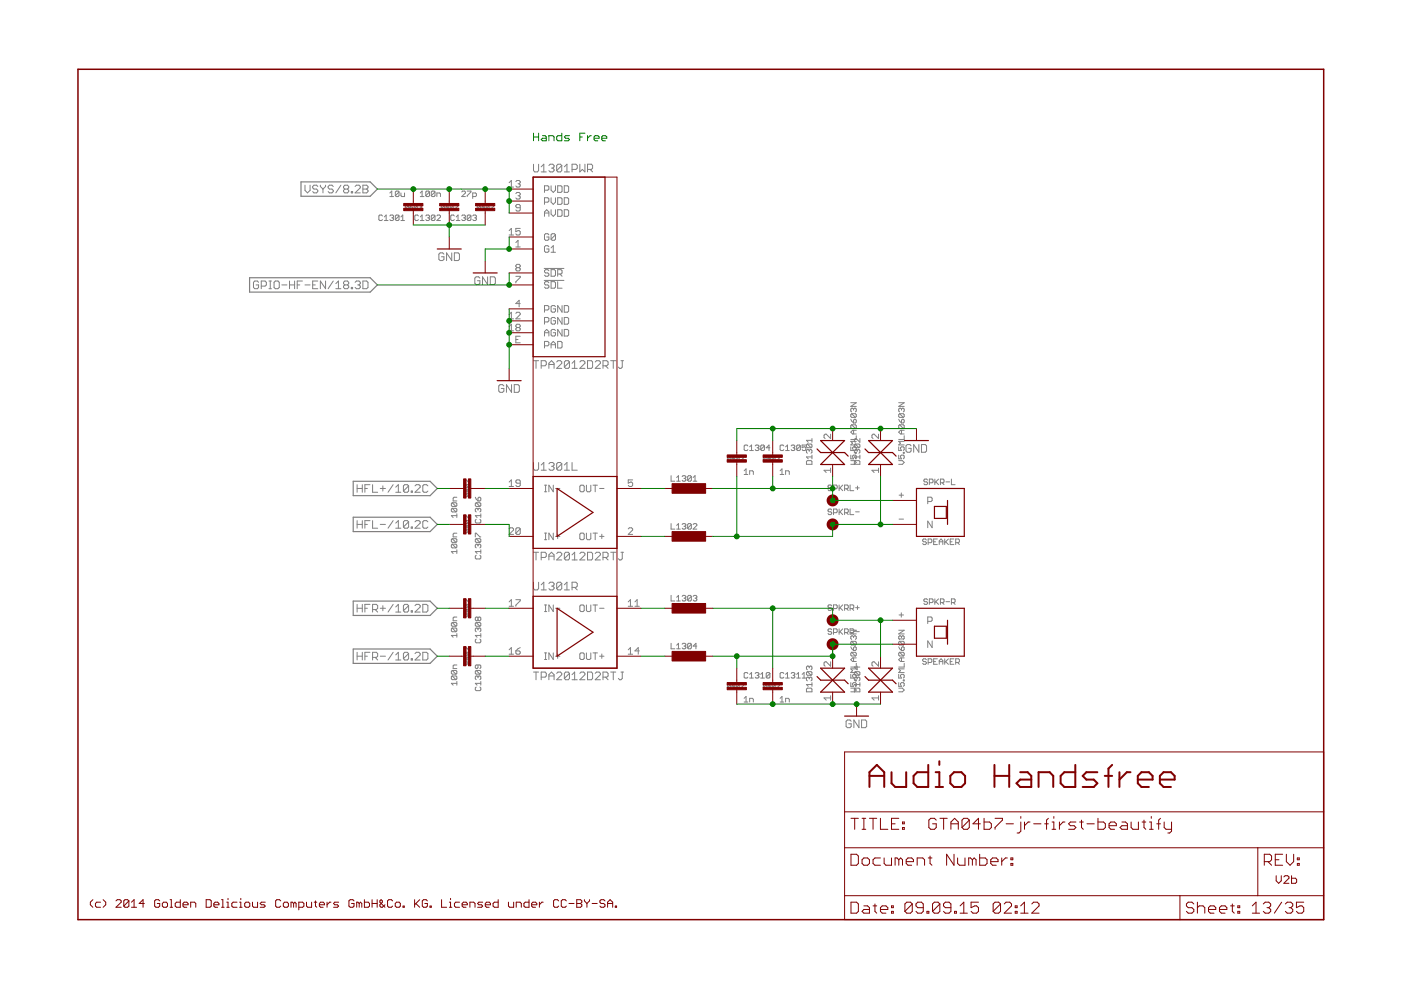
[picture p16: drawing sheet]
<svg xmlns="http://www.w3.org/2000/svg" width="297mm" height="210mm" viewBox="0 0 297 210" stroke-linecap="round" stroke-linejoin="round" font-family="sans-serif">
<g fill="none" stroke="#808080" stroke-width=".21">
<path d="M64.7 39.3v1.1l.5 .5 .5-.5v-1.1M67.4 39.5l-.3-.2h-.5l-.3 .2v.3l.3 .3h.5l.3 .3v.2l-.3 .3h-.5l-.3-.3M67.9 39.3v.2l.6 .6M69 39.3v.2l-.5 .6M70.7 39.5l-.3-.2h-.6l-.2 .2v.3l.2 .3h.6l.3 .3v.2l-.3 .3h-.6l-.2-.3M72.3 39.3l-1.1 1.6M75.3 39.5l.3-.2h.5l.3 .2v.3l-1.1 1.1h1.1M76.9 39.3h.8l.3 .2v.3l-.3 .3 .3 .3v.2l-.3 .3h-.8zM107.9 38.7l.5-.4v1.4M107.9 39.7h1M109.4 38.5l.2-.2h.5l.2 .2-.2 .5M109.8 39h.3"/>
<path d="M110.1 39l.2 .2-.2 .5h-.5l-.2-.3M113.1 34.8v1.4l.3 .2h.5l.3-.2v-1.4M114.7 35.4l.6-.6v1.6M114.7 36.4h1.1M116.4 35.1l.2-.3h.6l.3 .3v.3l-.3 .2M116.8 39.4v.9l.5 .5 .5-.5v-.9M116.9 35.6h.3M117.2 35.6l.3 .3v.3l-.3 .2h-.6l-.2-.2M118.2 39.4h.7l.3 .2v1l-.3 .2h-.7zM119.1 35.1v1.1l-.3 .2h-.5l-.3-.2M119.1 35.1l-.3-.3h-.5l-.3 .3v1.1M119.1 35.1l-1.1 1.1"/>
<path d="M119.6 39.4h.7l.3 .2v1l-.3 .2h-.7zM119.7 35.4l.5-.6v1.6M119.7 36.4h1M121.3 35.9h.8l.3-.3v-.5l-.3-.3h-.8v1.6M122.9 34.8v1.6l.6-.5 .5 .5v-1.6M124.6 35.9h.8l.2-.3v-.5l-.2-.3h-.8v1.6M125.1 35.9l.5 .5M54.8 59.9l-.2-.3h-.6l-.3 .3v1l.3 .3h.6l.2-.3v-.5h-.5M57 59.6h.6M57.3 59.6v1.6M58.4 59.6h.5l.3 .3v1l-.3 .3h-.5l-.3-.3v-1zM61.4 59.6v1.6"/>
<path d="M62.5 59.6v1.6M64.1 59.6h-1.1v1.6M67.4 59.6h-1.1v1.6h1.1M68.5 40.1v.8M69 59.6v1.6l-1.1-1.6v1.6M70.7 59.6l-1.1 1.6M73.1 40.1l-.3 .3v.2l.3 .3h.6l.2-.3v-.2l-.2-.3M73.1 40.1l-.3-.3v-.3l.3-.2h.6l.2 .2v.3l-.2 .3M73.1 40.1h.6M74.5 40.6h.3v.3h-.3zM75.3 59.9l.3-.3h.5l.3 .3v.2l-.3 .3M76.9 59.6h.8l.3 .3v1l-.3 .3h-.8z"/>
<path d="M76.9 40.1h.8M81.1 45.8l-.2-.2h-.4l-.2 .2v.8l.2 .2h.4l.2-.2M81.5 46.8h.8M81.5 46l.4-.4v1.2M82.7 41.7h.7M82.7 40.9l.4-.4v1.2M82.7 45.8l.1-.2h.4l.2 .2-.2 .4M83.1 46.2h.1M83.2 46.2l.2 .2-.2 .4h-.4l-.1-.2M84.6 40.7v.8l-.2 .2h-.4l-.2-.2M84.6 40.7l-.2-.2h-.4l-.2 .2v.8M84.6 45.8l-.2-.2h-.4l-.2 .2v.8"/>
<path d="M84.6 45.8v.8l-.2 .2h-.4l-.2-.2M84.6 40.7l-.8 .8M84.6 45.8l-.8 .8M85 40.9v.6l.2 .2h.6v-.8M85 46.8h.8M85 46l.4-.4v1.2M86.6 43.6l-.2-.2-.4 .2v.6M86.6 43.6v.6l-.2 .2-.4-.2M86.6 43.6l-.6 .6M86.9 43.9h.5l.1 .3-.4 .2zM87.5 43.4l-.6 .5M88.5 43.6l-.2-.2-.5 .2v.6"/>
<path d="M88.5 43.6v.6l-.2 .2-.5-.2M88.5 43.6l-.7 .6M88.7 45.8l-.2-.2h-.4l-.2 .2v.8l.2 .2h.4l.2-.2M88.8 43.6l.4-.2 .2 .2-.2 .3M89.1 43.9h.1M89.1 41.7h.8M89.1 40.9l.4-.4v1.2M89.1 46l.4-.4v1.2M89.1 46.8h.8M89.2 43.9l.2 .1-.2 .4-.4-.2M90.3 45.8l.2-.2h.4l.2 .2-.2 .4M90.7 46.2h.2"/>
<path d="M90.9 46.2l.2 .2-.2 .4h-.4l-.2-.2M91.1 40.7l-.8 .8M91.1 40.7v.8l-.2 .2h-.4l-.2-.2M91.1 40.7l-.2-.2h-.4l-.2 .2v.8M92.2 45.8v.8l-.2 .2h-.4l-.2-.2M92.2 40.7v.8l-.2 .2h-.4l-.2-.2M92.2 40.7l-.2-.2h-.4l-.2 .2v.8M92.2 45.8l-.2-.2h-.4l-.2 .2v.8M92.2 40.7l-.8 .8M92.2 45.8l-.8 .8M92.6 45.8l.2-.2h.4l.2 .2v.2l-.8 .8h.8M92.6 41.7v-.8h.6l.2 .2v.6"/>
<path d="M94.1 53.9l-.2-.3h-.6l-.3 .3v1.1l.3 .2h.6l.2-.2v-.6h-.5M94.2 43.6l-.1-.2-.5 .2v.6M94.2 43.6v.6l-.1 .2-.5-.2M94.2 43.6l-.6 .6M95.1 43.9h-.6l.5-.5v1M95.8 53.6v1.6l-1.1-1.6v1.6M96.1 43.6l-.2-.2-.4 .2v.6M96.1 43.6v.6l-.2 .2-.4-.2M96.1 43.6l-.6 .6M96.3 53.6h.8l.3 .3v1.1l-.3 .2h-.8zM96.3 45.8l-.2-.2h-.3l-.2 .2v.8l.2 .2h.3l.2-.2M96.4 43.6l.1-.2 .5 .2-.6 .8h.6"/>
<path d="M96.7 46.8h.8M96.7 46l.4-.4v1.2M97.9 40.7l.2-.2h.4l.2 .2v.2l-.8 .8h.8M97.9 45.8l.2-.2h.4l.2 .2-.2 .4M98.3 46.2h.2M98.5 46.2l.2 .2-.2 .4h-.4l-.2-.2M99.1 40.5h.7v.2l-.7 .8v.2M99.8 45.8v.8l-.1 .2h-.4l-.2-.2M99.8 45.8l-.1-.2h-.4l-.2 .2v.8M99.8 45.8l-.7 .8M100.2 41.7h.6l.2-.2v-.4l-.2-.2h-.6v1.2M100.2 45.8l.2-.2h.4l.2 .2-.2 .4"/>
<path d="M100.6 46.2h.2M100.8 46.2l.2 .2-.2 .4h-.4l-.2-.2M101.7 59l-.2-.3h-.6l-.2 .3v1l.2 .3h.6l.2-.3v-.5h-.5M101.8 43.6l-.1-.2-.5 .2v.6M101.8 43.6v.6l-.1 .2-.5-.2M101.8 43.6l-.6 .6M102.8 43.9h-.6l.4-.5v1M103.4 58.7v1.6l-1.1-1.6v1.6M103.7 43.6l-.2-.2-.4 .2v.6M103.7 43.6v.6l-.2 .2-.4-.2M103.7 43.6l-.6 .6M103.9 58.7h.9l.2 .3v1l-.2 .3h-.9z"/>
<path d="M104 43.6l.2-.2 .4 .2-.6 .8h.6M107.9 48.9l.5-.5v1.4M107.9 49.8h1M109.4 41l.2-.2h.5l.2 .2-.2 .5M109.4 58.6h.9v.2l-.9 1v.2M109.4 51.4l.4-.4v1.4M109.4 52.4h.9M109.6 56.7l-.2 .3 .2 .4h.5l.2-.2-.2-.5M109.6 56.7l-.2-.2 .2-.5h.5l.2 .3-.2 .4M109.6 56.7h.5M109.8 41.5h.3M110.1 41.5l.2 .2-.2 .5h-.5l-.2-.2"/>
<path d="M110.3 44h-.7l-.2-.2 .2-.5h.5l.2 .3v.9l-.2 .2h-.5l-.2-.2M110.3 48.4h-.9v.7l.4-.2 .5 .2v.5l-.2 .2h-.5l-.2-.2M115.4 56.9h4.2M115.4 59.5h4.2M115.4 40.3h.7l.3-.2v-.5l-.3-.2h-.7v1.4M115.4 42.9h.7l.3-.3v-.4l-.3-.3h-.7v1.4M115.4 45.9v-1l.5-.4 .5 .4v1M115.4 45.2h1M116.4 57.4l-.3-.2h-.4l-.3 .4 .3 .3h.4l.3 .4-.3 .3h-.4l-.3-.3M116.4 49.8l-.3-.2h-.4l-.3 .2v.9l.3 .2h.4l.3-.2v-.5h-.5M116.4 52.3l-.3-.2h-.4l-.3 .2v1l.3 .2h.4l.3-.2v-.5h-.5M116.4 59.9l-.3-.2h-.4l-.3 .5 .3 .2h.4l.3 .5-.3 .2h-.4l-.3-.2"/>
<path d="M116.8 59.7h.7l.3 .2v1l-.3 .2h-.7zM116.8 52.6l.5-.5v1.4M116.8 41.9v1l.5 .4 .5-.4v-1M116.8 44.5v.9l.5 .5 .5-.5v-.9M116.8 57.2h.7l.3 .2v.9l-.3 .3h-.7zM116.8 53.5h1M117.8 49.8l-.3-.2h-.4l-.3 .2v.9M117.8 49.8v.9l-.3 .2h-.4l-.3-.2M117.8 49.8l-1 .9M118.2 41.9h.7l.3 .3v.9l-.3 .2h-.7zM118.2 44.5h.7l.3 .2v.9l-.3 .3h-.7zM118.2 58.1h.7l.3-.2v-.5l-.3-.2h-.7v1.4"/>
<path d="M118.2 59.7v1.4h1M118.7 58.1l.5 .5M119.6 41.9h.7l.3 .3v.9l-.3 .2h-.7zM119.6 44.5h.7l.3 .2v.9l-.3 .3h-.7zM55.4 60.7h.8l.3-.3v-.5l-.3-.3h-.8v1.6M57 61.2h.6M59.8 60.4h1M61.4 60.4h1.1M63 60.4h.6M64.7 60.4h1M66.3 60.4h.5M71.2 61.2h1.1"/>
<path d="M71.2 60.1l.6-.5v1.6M73.1 60.4l-.3-.3v-.2l.3-.3h.6l.2 .3v.2l-.2 .3M73.1 60.4h.6M73.1 60.4l-.3 .3v.2l.3 .3h.6l.2-.3v-.2l-.2-.3M74.5 60.9h.3v.3h-.3zM75.8 60.4h.3M76.1 60.4l.3 .3v.2l-.3 .3h-.5l-.3-.3M107.9 66.7l.5-.5v1.4M107.9 69.2l.5-.5v1.4M107.9 70.1h1M107.9 67.6h1M109.4 66.4l.2-.2h.5l.2 .2v.3l-.9 .9h.9"/>
<path d="M109.4 72h.4M109.6 69.4l-.2-.2 .2-.5h.5l.2 .3-.2 .4M109.6 69.4l-.2 .3 .2 .4h.5l.2-.2-.2-.5M109.6 69.4h.5M110.3 71.3h-.9v1.4h.9M110.3 64.4h-.9l.7-.7v1.4M113.1 76.5h1.1M113.6 76.5v1.6M114.7 77.6h.9l.2-.3v-.5l-.2-.3h-.9v1.6M115.4 73.3h.7l.3-.2v-.5l-.3-.2h-.7v1.4M115.4 65.7h.7l.3-.2v-.5l-.3-.2h-.7v1.4M115.4 68.3h.7l.3-.3v-.5l-.3-.2h-.7v1.4"/>
<path d="M115.4 71.2v-.9l.5-.5 .5 .5v.9M115.4 70.5h1M116.4 78.1v-1.1l.5-.5 .6 .5v1.1M116.4 77.3h1.1M116.8 73.8v-.9l.5-.5 .5 .5v.9M116.8 73.1h1M117.8 67.5l-.3-.2h-.4l-.3 .2v1l.3 .2h.4l.3-.2v-.5h-.5M117.8 65l-.3-.2h-.4l-.3 .2v1l.3 .2h.4l.3-.2v-.5h-.5M117.8 70.1l-.3-.3h-.4l-.3 .3v.9l.3 .2h.4l.3-.2v-.5h-.5M118 76.8l.3-.3h.5l.3 .3v.2l-1.1 1.1h1.1M118.2 72.4h.7l.3 .2v1l-.3 .2h-.7zM119.2 64.8v1.4l-1-1.4v1.4"/>
<path d="M119.2 67.3v1.4l-1-1.4v1.4M119.2 69.8v1.4l-1-1.4v1.4M119.6 64.8h.7l.3 .2v1l-.3 .2h-.7zM119.6 67.3h.7l.3 .2v1l-.3 .2h-.7zM119.6 69.8h.7l.3 .3v.9l-.3 .2h-.7zM120.7 76.8l-.2-.3h-.6l-.2 .3v1M120.7 76.8v1l-.2 .3h-.6l-.2-.3M120.7 76.8l-1 1M121.3 77l.5-.5v1.6M121.3 78.1h1.1M122.9 76.8l.3-.3h.5l.3 .3v.2l-1.1 1.1h1.1M124.6 76.5h.8l.2 .3v1l-.2 .3h-.8z"/>
<path d="M126.2 76.8l.3-.3h.5l.3 .3v.2l-1.1 1.1h1.1M127.8 77.6h.9l.2-.3v-.5l-.2-.3h-.9v1.6M128.4 77.6l.5 .5M129.5 76.5h1.1M130 76.5v1.6M131.7 76.5h.5M131.9 76.5v1.3l-.2 .3h-.3l-.3-.3M106.8 81.8l-.2-.2h-.6l-.3 .2v1.1l.3 .3h.6l.2-.3v-.5h-.5M108.5 81.6v1.6l-1.1-1.6v1.6M109 81.6h.8l.3 .2v1.1l-.3 .3h-.8zM113.1 98.1v1.3l.3 .3h.5l.3-.3v-1.3M114.7 99.7h1.1"/>
<path d="M114.7 98.6l.6-.5v1.6M116.4 98.3l.2-.2h.6l.3 .2v.3l-.3 .3M116.9 98.9h.3M117.2 98.9l.3 .2v.3l-.3 .3h-.6l-.2-.3M119.1 98.3v1.1l-.3 .3h-.5l-.3-.3M119.1 98.3l-.3-.2h-.5l-.3 .2v1.1M119.1 98.3l-1.1 1.1M119.7 99.7h1M119.7 98.6l.5-.5v1.6M121.3 98.1v1.6h1.1M154.8 96.9l-.1-.1-.5 .1v.6M154.8 96.9v.6l-.1 .2-.5-.2"/>
<path d="M154.8 96.9l-.6 .6M155.8 97.2h-.6l.4-.4v.9M156.7 96.9l-.5-.1-.1 .1v.6M156.7 96.9v.6l-.2 .2-.4-.2M156.7 96.9l-.6 .6M157 96.9l.2-.1 .4 .1v.2l-.6 .6h.6M157.8 99.8l.4-.4v1.2M158.6 94.6l-.2-.2h-.4l-.2 .2v.7l.2 .2h.4l.2-.2M158.9 95.5h.8M158.9 94.7l.4-.3v1.1M160.1 94.6l.2-.2h.4l.2 .2-.2 .3M160.5 94.9h.2"/>
<path d="M160.7 94.9l.2 .2-.2 .4h-.4l-.2-.2M162.1 94.6v.7l-.2 .2h-.4l-.2-.2M162.1 94.6l-.2-.2h-.4l-.2 .2v.7M162.1 94.6l-.8 .7M162.5 96.9l-.2-.1-.5 .1v.6M162.5 96.9v.6l-.2 .2-.5-.2M162.5 96.9l-.7 .6M163.2 94.9h-.7l.5-.5v1.1M163.4 97.2h-.6l.4-.4v.9M164.3 96.9l-.4-.1-.2 .1v.6M164.3 96.9v.6l-.1 .2-.5-.2M164.3 96.9l-.6 .6"/>
<path d="M164.6 96.9l.2-.1 .5 .1v.2l-.7 .6h.7M165.4 99.8l.4-.4v1.2M166.2 94.6l-.2-.2h-.4l-.2 .2v.7l.2 .2h.4l.2-.2M166.6 95.5h.7M166.6 94.7l.4-.3v1.1M167.7 94.6l.2-.2h.4l.2 .2-.2 .3M168.1 94.9h.2M168.3 94.9l.2 .2-.2 .4h-.4l-.2-.2M169.7 94.6l-.2-.2h-.4l-.2 .2v.7M169.7 94.6v.7l-.2 .2h-.4l-.2-.2M169.7 94.6l-.8 .7M170.9 94.4h-.8v.5l.4-.2 .4 .2v.4l-.2 .2h-.4l-.2-.2"/>
<path d="M171.2 97.7h.8l.1 .2v.5h-1.1v-.5zM171.2 94.1h.8l.1 .2v.4l-.1 .2M171.2 94.1l-.2 .2v.4l.2 .2h.8M171.2 94.1l.8 .8M171.6 95.5l.2-.2 .3 .2v.4l-.1 .2M171.6 95.5l-.2-.2-.4 .2v.4l.2 .2M171.6 95.5v.2M172.1 93v.8M172.1 96.5v.8M172.1 96.9h-1.1l.4 .4M172.1 93.4h-1.1l.4 .4M176.1 99.7h-1.4l.5 .5"/>
<path d="M176.1 92.1v.9l-.9-.9-.5 .2v.5l.2 .2M176.1 99.3v.9M180.4 97.7h.8l.3 .3-.3 .4-.1-.5 .2-.2h.8l.2 .2v.5h-1.9M180.4 94.7v.8h.6l-.2-.4 .2-.4h.4l.1 .2v.4M180.4 96.5v.8h.6l-.2-.4 .2-.4h.4l.1 .2v.4l-.1 .2M180.4 88.9l.6 .8M180.4 85.4h1.1l-1.1 .8h1.1M180.6 87.7l-.2 .2v.4l.2 .2h.8M180.6 90.1l-.2 .2v.4l.2 .1h.8M180.6 87.7h.8l.1 .2v.4l-.1 .2M180.6 90.1h.8l.1 .2v.4l-.1 .1M180.6 90.1l.8 .7"/>
<path d="M180.6 87.7l.8 .8M181 86.7l-.2-.1-.4 .1v.4l.2 .2M181 86.7l.2-.1 .3 .1v.4l-.1 .2M181 89.1l.2-.2 .3 .2v.4l-.1 .2h-.4zM181 86.7v.3M181 91.2v.8M181.3 94.1h.8l.2 .2v.4l-.2 .2M181.3 94.1l-.2 .2v.4l.2 .2h.8M181.3 94.1l.8 .8M181.4 95.9h.1v.2h-.1zM181.5 95.3l-.4 .2v.4l.2 .2M181.5 95.3l.2 .2"/>
<path d="M181.5 93.6h-1.1l.4 .4-.4 .3h1.1M181.5 92.4v.8h-1.1M181.5 95.3l-.1 .2M181.5 91.2h-.7l-.4 .4 .4 .4h.7M181.7 95.5l.2-.2 .4 .2v.4l-.2 .2M181.7 95.5v.2M182.3 93v.8l-.8-.8-.4 .2v.4l.2 .2M182.3 96.5v.8M182.3 96.9h-1.2l.4 .4M186.3 92.1v.9l-1-.9-.4 .2v.5l.2 .2M186.3 99.7h-1.4l.4 .5M186.3 99.3v.9"/>
<path d="M190.5 97.7h.8l.4 .3-.4 .4h-.8M190.5 94.7v.8h.6l-.2-.4 .2-.4h.4l.2 .2v.4l-.2 .2M190.5 96.5v.8h.6l-.2-.4 .2-.4h.4l.2 .2v.4l-.2 .2M190.5 85.4h1.2l-1.2 .8h1.2M190.5 88.9l.6 .8M190.7 87.7l-.2 .2v.4l.2 .2h.8M190.7 90.1l-.2 .2v.4l.2 .1h.8M190.7 87.7h.8l.2 .2v.4l-.2 .2M190.7 90.1h.8l.2 .2v.4l-.2 .1M190.7 90.1l.8 .7M190.7 87.7l.8 .8M191.1 86.7l-.2-.1-.4 .1v.4l.2 .2"/>
<path d="M191.1 86.7l.2-.1 .4 .1v.4l-.2 .2M191.1 89.1l.2-.2 .4 .2v.4l-.2 .2h-.4zM191.1 86.7v.3M191.1 91.2v.8M191.5 95.9h.2v.2h-.2zM191.7 92.4v.8h-1.2M191.7 93.6h-1.2l.4 .4-.4 .3h1.2M191.7 91.2h-.8l-.4 .4 .4 .4h.8M193.2 94.5l-.3-.2h-.5l-.3 .2v1.1l.3 .3h.5l.3-.3v-.5h-.6M194.8 94.3v1.6l-1.1-1.6v1.6M195.4 94.3h.8l.2 .2v1.1l-.2 .3h-.8zM75.7 103.6h1.1"/>
<path d="M75.7 102.8v1.6M75.7 110.4v1.6M75.7 111.2h1.1M76.8 102.8v1.6M76.8 110.4v1.6M77.4 103.6h.5M77.4 111.2h.5M78.4 102.8h-1v1.6M78.4 110.4h-1v1.6M79 102.8v1.6h1.1M79 110.4v1.6h1.1M80.6 103.6h1.1"/>
<path d="M80.6 111.2h1.1M81.2 103v1.1M83.4 102.8l-1.1 1.6M83.4 110.4l-1.1 1.6M83.9 104.4h1.1M83.9 103.3l.6-.5v1.6M83.9 110.9l.6-.5v1.6M83.9 112h1.1M86.6 103v1.1l-.2 .3h-.6l-.3-.3M86.6 110.6v1.1l-.2 .3h-.6l-.3-.3M86.6 103l-.2-.2h-.6l-.3 .2v1.1M86.6 110.6l-.2-.2h-.6l-.3 .2v1.1"/>
<path d="M86.6 103l-1.1 1.1M86.6 110.6l-1.1 1.1M87.2 104.1h.2v.3h-.2zM87.2 111.7h.2v.3h-.2zM88 103l.3-.2h.5l.3 .2v.3l-1.1 1.1h1.1M88 110.6l.3-.2h.5l.3 .2v.3l-1.1 1.1h1.1M90.7 103l-.3-.2h-.5l-.3 .2v1.1l.3 .3h.5l.3-.3M90.7 110.6l-.3-.2h-.5l-.3 .2v1.1l.3 .3h.5l.3-.3M95.9 106.6h.8l.2 .2v.4l-.2 .2M95.9 107.8h.8l.2 .2v.4l-.2 .1M95.9 114.2h.8l.2 .2v.4l-.2 .2M95.9 115.4h.8l.2 .2v.4l-.2 .2"/>
<path d="M95.9 107.8l-.2 .2v.4l.2 .1h.8M95.9 106.6l-.2 .2v.4l.2 .2h.8M95.9 114.2l-.2 .2v.4l.2 .2h.8M95.9 115.4l-.2 .2v.4l.2 .2h.8M95.9 107.8l.8 .7M95.9 106.6l.8 .8M95.9 115.4l.8 .8M95.9 114.2l.8 .8M96.9 105.4h-.6l-.2 .2v.6h.8M96.9 113.1h-.6l-.2 .1v.6h.8M96.9 109.3h-1.2l.4 .4M96.9 108.9v.8"/>
<path d="M96.9 116.6v.7M96.9 116.9h-1.2l.4 .4M98.7 104.6l-.1 .5 .1 .1h.7M98.7 102.7l-.1 .2 .1 .5h.7M98.7 110.4l-.1 .1 .1 .5h.7M98.7 112.2l-.1 .5 .1 .2h.7M98.7 104.6h.7l.1 .2v.3l-.1 .1M98.7 102.7h.7l.1 .2-.1 .5M98.7 110.4h.7l.1 .1-.1 .5M98.7 112.2h.7l.1 .2v.3l-.1 .2M98.7 104.6l.7 .6M98.7 102.7l.7 .7"/>
<path d="M98.7 112.2l.7 .7M98.7 110.4l.7 .6M99.1 103.7v.6l-.5-.5h.9M99.1 111.3v.6l-.5-.4h.9M99.5 101.8v.6l-.8-.6-.1 .2 .1 .4M99.5 109.4v.6l-.8-.6-.1 .2 .1 .4M100.8 113.8v-.7h.2l.7 .7h.2M100.8 105.4l.5 .8M101 106.6h.7l.2 .2v.4l-.2 .2M101 106.6l-.2 .2v.4l.2 .2h.7M101 114.2l-.2 .2v.4l.2 .2h.7M101 114.2h.7l.2 .2v.4l-.2 .2"/>
<path d="M101 117.7l-.2 .2v.4l.2 .2h.7l.2-.2v-.4l-.2-.2M101 110.1l-.2 .2v.4l.2 .2h.7l.2-.2v-.4l-.2-.2M101 106.6l.7 .8M101 114.2l.7 .8M101.3 108l-.1-.2-.4 .2v.4l.2 .1M101.3 108l.2-.2 .4 .2v.4l-.2 .1M101.3 105.6l.2-.2 .4 .2v.4l-.2 .2h-.4zM101.3 115.6l-.1-.2-.4 .2v.4l.2 .2M101.3 115.6l.2-.2 .4 .2v.4l-.2 .2M101.3 108v.2M101.3 115.6v.2M101.9 109.3h-1.1l.4 .4"/>
<path d="M101.9 116.9h-1.1l.4 .4M101.9 108.9v.8M101.9 116.6v.7M107.9 102.2l.5-.5v1.4M107.9 103.1h1M107.9 112.1l.3-.2h.4l.3 .2v.3l-1 .9h1M110.3 102.4h-.7l-.2-.2 .2-.5h.5l.2 .3v.9l-.2 .2h-.5l-.2-.2M110.3 112.1v1l-.2 .2h-.5l-.2-.2M110.3 112.1l-.2-.2h-.5l-.2 .2v1M110.3 112.1l-.9 1M113.1 117.1h1.1M113.6 117.1v1.6"/>
<path d="M114.7 118.2h.9l.2-.3v-.5l-.2-.3h-.9v1.6M115.4 104.3h.5M115.4 102.9h.5M115.4 114.4h.5M115.4 113h.5M115.7 102.9v1.4M115.7 113v1.4M116.4 118.7v-1.1l.5-.5 .6 .5v1.1M116.4 117.9h1.1M117.3 102.9v1.4l-.9-1.4v1.4M117.3 113v1.4l-.9-1.4v1.4M117.8 103.6h.9"/>
<path d="M117.8 113.7h.9M118 117.4l.3-.3h.5l.3 .3v.2l-1.1 1.1h1.1M118.2 113.3v.9M120.7 117.4l-.2-.3h-.6l-.2 .3v1.1M120.7 117.4v1.1l-.2 .2h-.6l-.2-.2M120.7 117.4l-1 1.1M121.3 117.6l.5-.5v1.6M121.3 118.7h1.1M122.9 117.4l.3-.3h.5l.3 .3v.2l-1.1 1.1h1.1M122.9 103.1l.3-.2h.4l.3 .2v.9l-.3 .3h-.4l-.3-.3zM122.9 113.3l.3-.3h.4l.3 .3v.9l-.3 .2h-.4l-.3-.2zM124.3 102.9v1.1l.3 .3h.4l.3-.3v-1.1"/>
<path d="M124.3 113v1.2l.3 .2h.4l.3-.2v-1.2M124.6 117.1h.8l.2 .3v1.1l-.2 .2h-.8zM125.7 102.9h1M125.7 113h1M126.2 117.4l.3-.3h.5l.3 .3v.2l-1.1 1.1h1.1M126.2 102.9v1.4M126.2 113v1.4M127.1 103.6h1M127.1 113.7h1M127.6 113.3v.9M127.8 118.2h.9l.2-.3v-.5l-.2-.3h-.9v1.6M128.4 118.2l.5 .5"/>
<path d="M129.5 117.1h1.1M130 117.1v1.6M131.7 117.1h.5M131.9 117.1v1.4l-.2 .2h-.3l-.3-.2M133.2 112.1l.2-.2h.5l.2 .2v.3l-.9 .9h.9M134.1 101.7h-.9v.7l.5-.2 .4 .2v.5l-.2 .2h-.5l-.2-.2M142.3 100.9v1.1h.8M142.3 111v1.2h.8M143.5 102h.7M143.5 101.2l.3-.3v1.1M143.5 111.4l.3-.4v1.2M143.5 112.2h.7"/>
<path d="M144.2 103.3l-.2-.2-.4 .2v.6M144.2 113.4l-.2-.1-.4 .1v.6M144.2 103.3v.6l-.2 .1-.4-.1M144.2 113.4v.6l-.2 .2-.4-.2M144.2 103.3l-.6 .6M144.2 113.4l-.6 .6M144.6 101l.2-.1h.4l.2 .1-.2 .4M144.6 111.2l.2-.2h.4l.2 .2-.2 .4M145 101.4h.2M145 111.6h.2M145.1 103.6h-.6l.4-.5v.9M145.1 113.7h-.6l.4-.4v.9"/>
<path d="M145.2 101.4l.2 .2-.2 .4h-.4l-.2-.2M145.2 111.6l.2 .2-.2 .4h-.4l-.2-.2M146 103.3l-.1-.2-.5 .2v.6M146 103.3v.6l-.1 .1-.5-.1M146 113.4l-.1-.1-.5 .1v.6M146 113.4v.6l-.1 .2-.5-.2M146 103.3l-.6 .6M146 113.4l-.6 .6M146.3 103.3l.2-.2 .5 .2v.1l-.7 .6h.7M146.3 113.4l.2-.1 .5 .1v.2l-.7 .6h.7M146.6 101l-.2-.1h-.4l-.2 .1v.8M146.6 101v.8l-.2 .2h-.4l-.2-.2"/>
<path d="M146.6 111.2l-.2-.2h-.4l-.2 .2v.8M146.6 111.2v.8l-.2 .2h-.4l-.2-.2M146.6 101l-.8 .8M146.6 111.2l-.8 .8M147 111.2l.2-.2h.4l.1 .2v.2l-.7 .8h.7M147 102h.7M147 101.2l.4-.3v1.1M157.8 100.6h.8M158.9 100.6v-.8h.6l.2 .2v.6M165.4 100.6h.8M166.6 100.6v-.8h.6l.1 .2v.6M176.3 103.1l-.2-.3h-.4l-.1 .5 .1 .1h.4l.2 .4-.2 .2h-.4l-.1-.2"/>
<path d="M176.3 108.1l-.2-.2h-.4l-.1 .4 .1 .2h.4l.2 .4-.2 .2h-.4l-.1-.2M176.7 103.6h.6l.2-.2v-.3l-.2-.3h-.6v1.2M176.7 108.7h.6l.2-.2v-.4l-.2-.2h-.6v1.2M177.9 102.8v1.2M177.9 107.9v1.2M178.1 103.4l.6 .6M178.1 108.5l.6 .6M178.7 102.8l-.8 .8M178.7 107.9l-.8 .8M179.1 103.6h.5l.3-.2v-.3l-.3-.3h-.5v1.2M179.1 108.7h.5l.3-.2v-.4l-.3-.2h-.5v1.2M179.5 103.6l.4 .4"/>
<path d="M179.5 108.7l.4 .4M180.2 102.8v1.2h.8M180.2 107.9v1.2h.8M181.4 103.4h.8M181.4 108.5h.8M181.8 103.1v.7M190.6 105h1M190.6 110.1h1M191.1 104.5v1M196.4 114.5l-.2-.2h-.4l-.2 .4 .2 .2h.4l.2 .4-.2 .2h-.4l-.2-.2M196.7 101.8l-.2-.2h-.4l-.2 .4 .2 .2h.4l.2 .4-.2 .2h-.4l-.2-.2M196.7 106.3h.7l.2-.2v-.5l-.2-.2h-.7v1.4"/>
<path d="M196.8 115.1h.6l.2-.2v-.4l-.2-.2h-.6v1.2M197 102.4h.6l.2-.2v-.4l-.2-.2h-.6v1.2M197.6 110.5v1.4l-.9-1.4v1.4M198 114.9h.4M198.2 101.6v1.2M198.4 102.2l.6 .6M198.7 114.3h-.7v1.2h.7M199 101.6l-.8 .8M199.1 114.9h.8M199.1 115.5v-.8l.4-.4 .4 .4v.8M199.4 102.4h.6l.2-.2v-.4l-.2-.2h-.6v1.2M199.8 102.4l.4 .4"/>
<path d="M200.3 114.3v1.2M200.5 114.9l.6 .6M200.6 102.2h.7M201.1 114.3l-.8 .8M201.5 114.9h.4M201.7 101.6v1.2h.8M202.2 114.3h-.7v1.2h.7M202.6 115.1h.6l.2-.2v-.4l-.2-.2h-.6v1.2M203 115.1l.4 .4M75.7 129h1.1M75.7 139.1h1.1M75.7 128.1v1.7"/>
<path d="M75.7 138.3v1.6M76.8 128.1v1.7M76.8 138.3v1.6M77.4 129h.5M77.4 139.1h.5M78.4 128.1h-1v1.7M78.4 138.3h-1v1.6M79 129.2h.8l.3-.2v-.6l-.3-.3h-.8v1.7M79 139.4h.8l.3-.3v-.5l-.3-.3h-.8v1.6M79.5 129.2l.6 .6M79.5 139.4l.6 .5M80.6 129h1.1"/>
<path d="M80.6 139.1h1.1M81.2 128.4v1.1M83.4 128.1l-1.1 1.7M83.4 138.3l-1.1 1.6M83.9 128.7l.6-.6v1.7M83.9 138.9l.6-.6v1.6M83.9 129.8h1.1M83.9 139.9h1.1M86.6 128.4v1.1l-.2 .3h-.6l-.3-.3M86.6 138.6v1.1l-.2 .2h-.6l-.3-.2M86.6 128.4l-.2-.3h-.6l-.3 .3v1.1M86.6 138.6l-.2-.3h-.6l-.3 .3v1.1"/>
<path d="M86.6 128.4l-1.1 1.1M86.6 138.6l-1.1 1.1M87.2 139.7h.2v.2h-.2zM87.2 129.5h.2v.3h-.2zM88 128.4l.3-.3h.5l.3 .3v.3l-1.1 1.1h1.1M88 138.6l.3-.3h.5l.3 .3v.3l-1.1 1h1.1M89.6 128.1h.8l.3 .3v1.1l-.3 .3h-.8zM89.6 138.3h.8l.3 .3v1.1l-.3 .2h-.8zM95.9 132h.8l.2 .2v.4l-.2 .2M95.9 133.2h.8l.2 .1v.5l-.2 .1M95.9 132l-.2 .2v.4l.2 .2h.8M95.9 133.2l-.2 .1v.5l.2 .1h.8"/>
<path d="M95.9 133.2l.8 .7M95.9 132l.8 .8M96.9 130.8h-.6l-.2 .2v.6h.8M96.9 134.3v.8M96.9 134.7h-1.2l.4 .4M98.7 128.1l-.1 .2 .1 .5h.7M98.7 130l-.1 .2 .1 .4h.7M98.7 138.3l-.1 .2 .1 .4h.7M98.7 128.1h.7l.1 .2v.3l-.1 .2M98.7 130h.7l.1 .2-.1 .4M98.7 138.3h.7l.1 .2v.3l-.1 .1M98.7 130l.7 .6"/>
<path d="M98.7 128.1l.7 .7M98.7 138.3l.7 .6M99.1 129.1v.6l-.5-.5h.9M99.1 139.2v.6l-.5-.4h.9M99.5 127.2v.6l-.8-.6-.1 .2 .1 .4M99.5 137.4v.6l-.8-.6-.1 .1 .1 .5M101 132l-.2 .2v.4l.2 .2h.7M101 132h.7l.2 .2v.4l-.2 .2M101 135.5l-.2 .2v.4l.2 .2h.7l.2-.2v-.4l-.2-.2M101 132l.7 .8M101.3 131l.2-.2 .4 .2v.4l-.2 .2-.4-.2M101.3 133.3l-.1-.1-.4 .1v.5l.2 .1"/>
<path d="M101.3 133.3l.2-.1 .4 .1v.5l-.2 .1M101.3 131l-.1-.2-.4 .2v.4l.2 .2 .3-.2M101.3 131v.4M101.3 133.3v.3M101.9 134.7h-1.1l.4 .4M101.9 134.3v.8M107.9 127.6l.5-.5v1.4M107.9 137.8l.5-.5v1.4M107.9 128.5h1M107.9 138.7h1M109.4 127.1h.9v.3l-.9 .9v.2M109.4 138h.7l.2 .5-.2 .2h-.5l-.2-.2z"/>
<path d="M110.3 137.3l-.9 .7M113.1 123.4v1.4l.3 .3h.5l.3-.3v-1.4M114.7 124l.6-.6v1.7M114.7 125.1h1.1M115.4 129.7h.5M115.4 128.3h.5M115.4 139.8h.5M115.4 138.4h.5M115.7 128.3v1.4M115.7 138.4v1.4M116.4 123.7l.2-.3h.6l.3 .3v.3l-.3 .3M116.9 124.3h.3"/>
<path d="M117.2 124.3l.3 .2v.3l-.3 .3h-.6l-.2-.3M117.3 128.3v1.4l-.9-1.4v1.4M117.3 138.4v1.4l-.9-1.4v1.4M117.8 129h.9M117.8 139.1h.9M118.2 138.7v.9M119.1 123.7v1.1l-.3 .3h-.5l-.3-.3M119.1 123.7l-.3-.3h-.5l-.3 .3v1.1M119.1 123.7l-1.1 1.1M119.7 124l.5-.6v1.7M119.7 125.1h1M121.3 124.5h.8l.3-.2v-.6l-.3-.3h-.8v1.7"/>
<path d="M121.8 124.5l.6 .6M122.9 138.7l.3-.3h.4l.3 .3v.9l-.3 .2h-.4l-.3-.2zM122.9 128.5l.3-.2h.4l.3 .2v.9l-.3 .3h-.4l-.3-.3zM124.3 128.3v1.1l.3 .3h.4l.3-.3v-1.1M124.3 138.4v1.2l.3 .2h.4l.3-.2v-1.2M125.7 128.3h1M125.7 138.4h1M126.2 128.3v1.4M126.2 138.4v1.4M127.1 129h1M127.1 139.1h1M127.6 138.7v.9"/>
<path d="M133.2 127.6l.5-.5v1.4M133.2 128.5h.9M133.2 138.7h.9M133.2 137.8l.5-.5v1.4M134.6 128.5h1M134.6 127.6l.5-.5v1.4M135.6 138h-1l.7-.7v1.4M142.3 126.2v1.2h.8M142.3 136.4v1.2h.8M143.5 126.6l.3-.4v1.2M143.5 136.8l.3-.4v1.2M143.5 127.4h.7"/>
<path d="M143.5 137.6h.7M144.2 128.7l-.2-.2-.4 .2v.6M144.2 138.8l-.2-.2h-.3l-.1 .2v.6M144.2 128.7v.6l-.2 .1-.4-.1M144.2 138.8v.6l-.2 .2h-.3l-.1-.2M144.2 128.7l-.6 .6M144.2 138.8l-.6 .6M144.6 126.4l.2-.2h.4l.2 .2-.2 .4M144.6 136.6l.2-.2h.4l.2 .2-.2 .4M145 126.8h.2M145 137h.2M145.1 129h-.6l.4-.5v.9"/>
<path d="M145.1 139.1h-.6l.4-.5v1M145.2 126.8l.2 .2-.2 .4h-.4l-.2-.2M145.2 137l.2 .2-.2 .4h-.4l-.2-.2M146 128.7l-.1-.2-.5 .2v.6M146 138.8l-.4-.2-.2 .2v.6M146 128.7v.6l-.1 .1-.5-.1M146 138.8v.6l-.1 .2-.5-.2M146 128.7l-.6 .6M146 138.8l-.6 .6M146.3 128.7l.2-.2 .5 .2-.7 .7h.7M146.3 138.8l.2-.2h.3l.2 .2-.7 .8h.7M146.6 136.6l-.2-.2h-.4l-.2 .2v.8"/>
<path d="M146.6 136.6v.8l-.2 .2h-.4l-.2-.2M146.6 126.4l-.2-.2h-.4l-.2 .2v.8M146.6 126.4v.8l-.2 .2h-.4l-.2-.2M146.6 126.4l-.8 .8M146.6 136.6l-.8 .8M147 126.4l.2-.2h.4l.1 .2-.1 .4M147.4 126.8h.2M147.6 126.8l.1 .2-.1 .4h-.4l-.2-.2M147.7 137h-.7l.6-.6v1.2M176.3 128.4l-.2-.2h-.4l-.1 .5 .1 .1h.4l.2 .4-.2 .2h-.4l-.1-.2M176.3 133.5l-.2-.2h-.4l-.1 .4 .1 .2h.4l.2 .4-.2 .2h-.4l-.1-.2M176.7 129h.6l.2-.2v-.4l-.2-.2h-.6v1.2"/>
<path d="M176.7 134.1h.6l.2-.2v-.4l-.2-.2h-.6v1.2M177.9 128.2v1.2M177.9 133.3v1.2M178.1 133.9l.6 .6M178.1 128.8l.6 .6M178.7 128.2l-.8 .8M178.7 133.3l-.8 .8M179.1 129h.5l.3-.2v-.4l-.3-.2h-.5v1.2M179.1 134.1h.5l.3-.2v-.4l-.3-.2h-.5v1.2M179.5 129l.4 .4M179.5 134.1l.4 .4M180.2 129h.6l.2-.2v-.4l-.2-.2h-.6v1.2"/>
<path d="M180.2 134.1h.6l.2-.2v-.4l-.2-.2h-.6v1.2M180.4 137.1l.6 .8M180.4 133.6h1.1l-1.1 .8h1.1M180.6 138.3h.8l.1 .2v.4l-.1 .2M180.6 136l-.2 .2v.3l.2 .3h.8M180.6 138.3l-.2 .2v.4l.2 .2h.8M180.6 136h.8l.1 .2v.3l-.1 .3M180.6 138.3l.8 .8M180.6 136l.8 .8M180.6 129l.4 .4M180.6 134.1l.4 .4M181 135l-.2-.2-.4 .2v.4l.2 .2"/>
<path d="M181 135l.2-.2 .3 .2v.4l-.1 .2M181 137.3l.2-.2 .3 .2v.4l-.1 .2h-.4zM181 135v.2M181 139.5v.8M181.4 133.9h.8M181.4 128.8h.8M181.5 139.5h-.7l-.4 .4 .4 .4h.7M181.8 128.4v.8M190.5 133.6h1.2l-1.2 .8h1.2M190.5 137.1l.6 .8M190.6 130.4h1M190.6 135.5h1"/>
<path d="M190.7 138.3h.8l.2 .2v.4l-.2 .2M190.7 138.3l-.2 .2v.4l.2 .2h.8M190.7 136l-.2 .2v.3l.2 .3h.8M190.7 136h.8l.2 .2v.3l-.2 .3M190.7 138.3l.8 .8M190.7 136l.8 .8M191.1 129.9v1M191.1 137.3l.2-.2 .4 .2v.4l-.2 .2h-.4zM191.1 135l-.2-.2-.4 .2v.4l.2 .2M191.1 135l.2-.2 .4 .2v.4l-.2 .2M191.1 135v.2M191.1 139.5v.8"/>
<path d="M191.7 139.5h-.8l-.4 .4 .4 .4h.8M196.4 139.9l-.2-.2h-.4l-.2 .4 .2 .2h.4l.2 .4-.2 .1h-.4l-.2-.1M196.7 127.2l-.2-.2h-.4l-.2 .4 .2 .2h.4l.2 .4-.2 .1h-.4l-.2-.1M196.7 131.7h.7l.2-.2v-.5l-.2-.2h-.7v1.4M197 127.8h.6l.2-.2v-.4l-.2-.2h-.6v1.1M197.6 135.9v1.4l-.9-1.4v1.4M198.2 127v1.1M198.4 127.6l.6 .5M198.7 139.7h-.7v1.1h.7M199 127l-.8 .8M199.4 127.8h.6l.2-.2v-.4l-.2-.2h-.6v1.1M199.8 127.8l.4 .3"/>
<path d="M200.3 139.7v1.1M200.6 127.6h.7M201.1 139.7l-.8 .8M201.7 127.8h.6l.2-.2v-.4l-.2-.2h-.6v1.1M202.1 127.8l.4 .3M202.2 139.7h-.7v1.1h.7M95.9 143.3l-.2 .2v.4l.2 .2h.8M95.9 143.3h.8l.2 .2v.4l-.2 .2M95.9 142.2h.8l.2 .1v.4l-.2 .2M95.9 142.2l-.2 .1v.4l.2 .2h.8M95.9 143.3l.8 .8M95.9 142.2l.8 .7"/>
<path d="M96.9 141h-.6l-.2 .2v.6h.8M96.9 144.5v.8M96.9 144.9h-1.2l.4 .4M98.7 140.2l-.1 .1 .1 .5h.7M98.7 140.2h.7l.1 .1-.1 .5M98.7 140.2l.7 .6M101 142.2l-.2 .1v.4l.2 .2h.7M101 142.2h.7l.2 .1v.4l-.2 .2M101 145.7l-.2 .2v.3l.2 .2h.7l.2-.2v-.3l-.2-.2M101 142.2l.7 .7M101.3 141v.6l-.1 .2-.4-.2v-.4l.2-.2h.7l.2 .2v.4l-.2 .2M101.3 143.5l-.1-.2-.4 .2v.4l.2 .2"/>
<path d="M101.3 143.5l.2-.2 .4 .2v.4l-.2 .2M101.3 143.5v.2M101.9 144.9h-1.1l.4 .4M101.9 144.5v.8M113.1 142.5h1.1M113.6 142.5v1.6M114.7 143.6h.9l.2-.3v-.5l-.2-.3h-.9v1.6M116.4 144.1v-1.1l.5-.5 .6 .5v1.1M116.4 143.3h1.1M118 142.8l.3-.3h.5l.3 .3v.2l-1.1 1.1h1.1M120.7 142.8l-.2-.3h-.6l-.2 .3v1M120.7 142.8v1l-.2 .3h-.6l-.2-.3"/>
<path d="M120.7 142.8l-1 1M121.3 143l.5-.5v1.6M121.3 144.1h1.1M122.9 142.8l.3-.3h.5l.3 .3v.2l-1.1 1.1h1.1M124.6 142.5h.8l.2 .3v1l-.2 .3h-.8zM126.2 142.8l.3-.3h.5l.3 .3v.2l-1.1 1.1h1.1M127.8 143.6h.9l.2-.3v-.5l-.2-.3h-.9v1.6M128.4 143.6l.5 .5M129.5 142.5h1.1M130 142.5v1.6M131.7 142.5h.5M131.9 142.5v1.3l-.2 .3h-.3l-.3-.3"/>
<path d="M154.8 145.2l-.1-.2h-.3l-.2 .2v.6M154.8 145.2v.6l-.1 .1h-.3l-.2-.1M154.8 145.2l-.6 .6M155.8 145.5h-.6l.4-.5v.9M156.7 145.2l-.5-.2-.1 .2v.6M156.7 145.2v.6l-.2 .1h-.3l-.1-.1M156.7 145.2l-.6 .6M157 145.2l.2-.2 .4 .2-.6 .7h.6M157.8 148.1l.4-.4v1.1M157.8 148.8h.8M158.6 142.8l-.2-.2h-.4l-.2 .2v.8l.2 .2h.4l.2-.2M158.9 143.8h.8"/>
<path d="M158.9 148.8v-.7h.6l.2 .2v.5M158.9 143l.4-.4v1.2M160.1 142.8l.2-.2h.4l.2 .2-.2 .4M160.5 143.2h.2M160.7 143.2l.2 .2-.2 .4h-.4l-.2-.2M161.3 143.8h.8M161.3 143l.4-.4v1.2M162.5 145.2l-.2-.2h-.3l-.2 .2v.6M162.5 145.2v.6l-.2 .1h-.3l-.2-.1M162.5 145.2l-.7 .6M163.2 142.8l-.2-.2h-.4l-.1 .2v.8M163.2 142.8v.8l-.2 .2h-.4l-.1-.2"/>
<path d="M163.2 142.8l-.7 .8M163.4 145.5h-.6l.4-.5v.9M164.3 145.2l-.4-.2-.2 .2v.6M164.3 145.2v.6l-.1 .1h-.3l-.2-.1M164.3 145.2l-.6 .6M164.6 145.2l.2-.2 .5 .2-.7 .7h.7M165.4 148.1l.4-.4v1.1M165.4 148.8h.8M166.2 142.8l-.2-.2h-.4l-.2 .2v.8l.2 .2h.4l.2-.2M166.6 143.8h.7M166.6 148.8v-.7h.6l.1 .2v.5M166.6 143l.4-.4v1.2"/>
<path d="M167.7 142.8l.2-.2h.4l.2 .2-.2 .4M168.1 143.2h.2M168.3 143.2l.2 .2-.2 .4h-.4l-.2-.2M168.9 143.8h.8M168.9 143l.4-.4v1.2M170.1 143.8h.8M170.1 143l.4-.4v1.2M171.2 145.9h.8l.1 .2v.6h-1.1v-.6zM171.2 142.4h.8l.1 .2v.4l-.1 .2M171.2 142.4l-.2 .2v.4l.2 .2h.8M171.2 142.4l.8 .8M171.6 143.8l-.2-.2-.4 .2v.4l.2 .2"/>
<path d="M171.6 143.8l.2-.2 .3 .2v.4l-.1 .2M171.6 141.4l.2-.2 .3 .2v.4l-.1 .2M171.6 141.4l-.2-.2-.4 .2v.4l.2 .2M171.6 141.4v.2M171.6 143.8v.2M172.1 144.7v.8M172.1 145.1h-1.1l.4 .4M176.1 148h-1.4l.5 .4M176.1 140.3v.9l-.9-.9-.5 .2v.5l.2 .2M176.1 147.5v.9M180.4 145.9h.8l.3 .4-.3 .4-.1-.6 .2-.2h.8l.2 .2v.6h-1.9M180.4 144.7v.8h.6l-.2-.4 .2-.4h.4l.1 .2v.4l-.1 .2"/>
<path d="M180.4 143v.8h.6l-.2-.4 .2-.4h.4l.1 .2v.4M180.4 141.4h1.9M180.5 152.9l-.3-.2h-.5l-.3 .2v1.1l.3 .3h.5l.3-.3v-.5h-.6M181.3 142.4l-.2 .2v.4l.2 .2h.8M181.3 142.4h.8l.2 .2v.4l-.2 .2M181.3 142.4l.8 .8M181.4 144.2h.1v.2h-.1zM181.5 143.6l-.4 .2v.4l.2 .2M181.5 143.6l.2 .2M181.5 140.7v.7M181.5 143.6l-.1 .2M181.5 141.8h-1.1l.4 .4-.4 .4h1.1"/>
<path d="M181.7 143.8l.2-.2 .4 .2v.4l-.2 .2M181.7 141.2v.8l-.6-.6M181.7 143.8v.2M182.1 152.7v1.6l-1.1-1.6v1.6M182.3 145.1h-1.2l.4 .4M182.3 144.7v.8M182.7 152.7h.8l.2 .2v1.1l-.2 .3h-.8zM186.3 140.3v.9l-1-.9-.4 .2v.5l.2 .2M186.3 148h-1.4l.4 .4M186.3 147.5v.9M190.5 145.9h.8l.4 .4-.4 .4h-.8M190.5 144.7v.8h.6l-.2-.4 .2-.4h.4l.2 .2v.4l-.2 .2"/>
<path d="M190.5 143v.8h.6l-.2-.4 .2-.4h.4l.2 .2v.4l-.2 .2M191.5 144.2h.2v.2h-.2zM191.7 141.8h-1.2l.4 .4-.4 .4h1.2M191.7 140.7v.7h-1.2M196.8 140.5h.6l.2-.2v-.4l-.2-.2h-.6v1.1M198 140.3h.4M199.1 140.3h.8M199.1 140.8v-.7l.4-.4 .4 .4v.7M200.5 140.3l.6 .5M201.5 140.3h.4M202.6 140.5h.6l.2-.2v-.4l-.2-.2h-.6v1.1M203 140.5l.4 .3"/>
</g>
<path d="M63.8 38.6h14.7l1.5 1.5-1.5 1.5h-14.7zM52.9 58.9h25.6l1.5 1.5-1.5 1.5h-25.6zM74.9 102h16.3l1.5 1.6-1.5 1.5h-16.3zM74.9 109.7h16.3l1.5 1.5-1.5 1.5h-16.3zM74.9 127.4h16.3l1.5 1.6-1.5 1.5h-16.3zM74.9 137.6h16.3l1.5 1.5-1.5 1.6h-16.3z" fill="none" stroke="#808080" stroke-width=".25"/>
<g fill="none" stroke="#800000" stroke-width=".21">
<path d="M113 37.5h17.8v104.2h-17.8zM87.6 40.1v3M87.6 44.7v3M95.2 40.1v3M95.2 44.7v3M95.2 50.2v2.6M102.9 40.1v3M102.9 44.7v3M102.9 55.3v2.6M107.9 50.2h5.1M107.9 45.2h5.1M107.9 42.6h5.1"/>
<path d="M107.9 52.8h5.1M107.9 57.9h5.1M107.9 40.1h5.1M107.9 65.5h5.1M107.9 70.5h5.1M107.9 73.1h5.1M107.9 60.4h5.1M107.9 68h5.1M107.9 78.2v2.5M156.2 93.4v3.1M156.2 98v3M163.8 93.4v3.1"/>
<path d="M163.8 98v3M176.5 90.9v2.5M176.5 98.5v2.5M186.7 90.9v2.5M186.7 98.5v2.5M194.3 90.9v2.5M95.2 103.6h3.1M95.2 111.2h3.1M99.8 103.6h3.1M99.8 111.2h3.1M107.9 103.6h5.1M107.9 113.7h5.1"/>
<path d="M130.8 103.6h5.1M130.8 113.7h5.1M141 103.6h2.5M141 113.7h2.5M148.6 103.6h2.5M148.6 113.7h2.5M189.2 106.1h5.1M189.2 111.2h5.1M95.2 129h3.1M95.2 139.1h3.1M99.8 129h3.1M99.8 139.1h3.1"/>
<path d="M107.9 129h5.1M107.9 139.1h5.1M130.8 129h5.1M130.8 139.1h5.1M141 129h2.5M141 139.1h2.5M148.6 129h2.5M148.6 139.1h2.5M176.5 139.1v2.6M186.7 139.1v2.6M189.2 131.5h5.1M189.2 136.6h5.1"/>
<path d="M156.2 141.7v3M156.2 146.2v3.1M163.8 141.7v3M163.8 146.2v3.1M176.5 146.7v2.6M179.1 159.4h101.5v35.6h-101.5zM181.6 149.3v2.5M186.7 146.7v2.6M179.1 179.7h101.5M179.1 172.1h101.5M180.4 173.5h1.6M181.2 173.5v2.3"/>
<path d="M182.8 173.5h.8M182.8 175.8h.8M183.2 173.5v2.3M184.3 173.5h1.6M185.1 173.5v2.3M186.7 173.5v2.3h1.5M189 174.7h.8M190.6 173.5h-1.6v2.3h1.6M191.3 175.5h.4v.3h-.4zM191.3 174.3h.4v.4h-.4zM198.5 173.9l-.4-.4h-.8l-.4 .4v1.6l.4 .3h.8l.4-.3v-.8h-.8M199.3 173.5h1.5"/>
<path d="M200.1 173.5v2.3M201.6 175.8v-1.5l.8-.8 .8 .8v1.5M201.6 174.7h1.6M205.5 173.9l-.4-.4h-.8l-.3 .4v1.6M205.5 173.9v1.6l-.4 .3h-.8l-.3-.3M205.5 173.9l-1.5 1.6M207.9 174.7h-1.6l1.2-1.2v2.3M208.6 173.5v2.3h1.2l.4-.3v-.8l-.4-.4h-1.2M211 173.5h1.5v.4l-1.5 1.6v.3M213.3 174.7h1.6M216.4 174.3v1.9l-.4 .4h-.4M216.4 173.1v.4"/>
<path d="M217.2 174.3v1.5M218.4 174.3h-.4l-.8 .8M219.2 174.7h1.5M221.5 174.7h.8M222.3 173.5l-.4 .4v1.9M223.1 175.8h.7M223.1 174.3h.3v1.5M223.4 173.1v.4M224.6 174.3v1.5M225.8 174.3h-.4l-.8 .8M228.1 174.3h-1.2l-.3 .4 .3 .4h.8l.4 .4-.4 .3h-1.1M228.9 174.3h.8"/>
<path d="M229.3 173.9v1.6l.4 .3M230.5 174.7h1.5M232.8 173.5v2.3h1.2l.4-.3v-.8l-.4-.4h-1.2M235.1 175.1h1.6v-.4l-.4-.4h-.8l-.4 .4v.8l.4 .3h.8M237.9 174.3h.7l.4 .4v1.1h-1.1l-.4-.3 .4-.4h1.1M239.8 174.3v1.2l.4 .3h1.2v-1.5M242.1 174.3h.8M242.5 173.9v1.6l.4 .3M243.7 175.8h.8M243.7 174.3h.4v1.5M244.1 173.1v.4M245.3 174.7h.7"/>
<path d="M246 173.5l-.3 .4v1.9M246.8 174.3v1.2l.4 .3h1.2M248.4 174.3v1.9l-.4 .4h-.4M266.7 179.7v10.2M19.7 190.8l-.5 .5v.5l.5 .6M21.3 191.3h-.8l-.3 .3v.5l.3 .3h.8M21.9 190.8l.5 .5v.5l-.5 .6M24.6 191l.3-.2h.5l.3 .2v.3l-1.1 1.1h1.1M27.3 191v1.1l-.2 .3h-.6l-.3-.3M27.3 191l-.2-.2h-.6l-.3 .2v1.1M27.3 191l-1.1 1.1M27.9 192.4h1.1"/>
<path d="M27.9 191.3l.5-.5v1.6M30.6 191.6h-1.1l.8-.8v1.6M33.9 191l-.3-.2h-.5l-.3 .2v1.1l.3 .3h.5l.3-.3v-.5h-.6M34.4 191.6l.3-.3h.5l.3 .3v.5l-.3 .3h-.5l-.3-.3zM36.1 192.4h.5M36.1 190.8h.2v1.6M38.2 190.8v1.6h-.8l-.3-.3v-.5l.3-.3h.8M38.8 191.8h1.1v-.2l-.3-.3h-.5l-.3 .3v.5l.3 .3h.5M40.4 192.4v-1.1h.8l.3 .3v.8M43.7 190.8h.8l.3 .2v1.1l-.3 .3h-.8zM45.3 191.8h1.1v-.2l-.3-.3h-.5l-.3 .3v.5l.3 .3h.5M47 192.4h.5"/>
<path d="M47 190.8h.2v1.6M48.1 191.3h.2v1.1M48.1 192.4h.5M48.3 190.5v.3M50.2 191.3h-.8l-.3 .3v.5l.3 .3h.8M50.8 191.3h.3v1.1M50.8 192.4h.5M51.1 190.5v.3M51.9 191.6l.3-.3h.5l.3 .3v.5l-.3 .3h-.5l-.3-.3zM53.5 191.3v.8l.3 .3h.8v-1.1M56.2 191.3h-.8l-.2 .3 .2 .2h.6l.2 .3-.2 .3h-.8M59.5 191l-.3-.2h-.5l-.3 .2v1.1l.3 .3h.5l.3-.3"/>
<path d="M60.1 191.6l.2-.3h.6l.3 .3v.5l-.3 .3h-.6l-.2-.3zM62.3 191.6l-.3-.3h-.3v1.1M62.3 191.6v.8M62.3 191.6l.2-.3 .3 .3v.8M63.4 192.4h.8l.2-.3v-.5l-.2-.3h-.8v1.6M65 191.3v.8l.3 .3h.8v-1.1M66.6 191.3h.6M66.9 191v1.1l.3 .3M67.7 191.8h1.1v-.2l-.3-.3h-.5l-.3 .3v.5l.3 .3h.5M69.3 191.3v1.1M70.2 191.3h-.3l-.6 .5M71.8 191.3h-.8l-.3 .3 .3 .2h.5l.3 .3-.3 .3h-.8"/>
<path d="M75.1 191l-.3-.2h-.5l-.3 .2v1.1l.3 .3h.5l.3-.3v-.5h-.6M76.2 191.6l-.3-.3h-.3v1.1M76.2 191.6v.8M76.2 191.6l.2-.3 .3 .3v.8M77.3 190.8v1.6h.8l.2-.3v-.5l-.2-.3h-.8M78.9 191.6h1.1M78.9 190.8v1.6M80 190.8v1.6M81.6 191.8l-.5 .6h-.3l-.3-.3v-.3l.6-.5v-.3l-.3-.2-.3 .2v.3l1.1 1.1M83.2 191l-.2-.2h-.6l-.2 .2v1.1l.2 .3h.6l.2-.3M84.1 191.3h.5l.3 .3v.5l-.3 .3h-.5l-.3-.3v-.5zM85.4 192.1h.3v.3h-.3z"/>
<path d="M87.9 190.8v1.6M88.2 191.6l.8 .8M89 190.8l-1.1 1M90.6 191l-.3-.2h-.5l-.3 .2v1.1l.3 .3h.5l.3-.3v-.5h-.5M91.2 192.1h.2v.3h-.2zM93.6 190.8v1.6h1.1M95.3 191.3h.2v1.1M95.3 192.4h.5M95.5 190.5v.3M97.4 191.3h-.8l-.2 .3v.5l.2 .3h.8M98 191.8h1.1v-.2l-.3-.3h-.5l-.3 .3v.5l.3 .3h.5M99.6 192.4v-1.1h.8l.3 .3v.8"/>
<path d="M102.3 191.3h-.8l-.2 .3 .2 .2h.6l.2 .3-.2 .3h-.8M102.9 191.8h1.1v-.2l-.3-.3h-.5l-.3 .3v.5l.3 .3h.5M105.6 190.8v1.6h-.8l-.3-.3v-.5l.3-.3h.8M107.8 191.3v.8l.3 .3h.8v-1.1M109.5 192.4v-1.1h.8l.2 .3v.8M112.2 190.8v1.6h-.8l-.3-.3v-.5l.3-.3h.8M112.7 191.8h1.1v-.2l-.3-.3h-.5l-.3 .3v.5l.3 .3h.5M114.4 191.3v1.1M115.2 191.3h-.3l-.5 .5M118.4 191l-.2-.2h-.6l-.2 .2v1.1l.2 .3h.6l.2-.3M120.1 191l-.3-.2h-.5l-.3 .2v1.1l.3 .3h.5l.3-.3M120.6 191.6h1.1"/>
<path d="M122.3 190.8h.8l.3 .2v.3l-.3 .3 .3 .2v.3l-.3 .3h-.8zM122.3 191.6h.8M123.9 190.8v.2l.5 .6M124.4 191.6v.8M125 190.8v.2l-.6 .6M125.5 191.6h1.1M128.3 191l-.3-.2h-.6l-.2 .2v.3l.2 .3h.6l.3 .2v.3l-.3 .3h-.6l-.2-.3M128.8 191.6h1.1M128.8 192.4v-1.1l.5-.5 .6 .5v1.1M130.5 192.1h.2v.3h-.2zM179.1 189.9h101.5M180.4 191.3h1.2l.4 .4v1.5l-.4 .4h-1.2z"/>
<path d="M180.4 181.1h1.2l.4 .4v1.6l-.4 .4h-1.2zM182.8 182.3l.4-.4h.7l.4 .4v.8l-.4 .4h-.7l-.4-.4zM183.2 192.1h.7l.4 .3v1.2h-1.1l-.4-.4 .4-.4h1.1M185.1 192.1h.8M185.5 191.7v1.5l.4 .4M186.7 192.8h1.5v-.4l-.4-.3h-.8l-.3 .3v.8l.3 .4h.8M186.7 181.9h-1.2l-.4 .4v.8l.4 .4h1.2M187.5 181.9v1.2l.3 .4h1.2v-1.6M189 192.1h.4v.3h-.4zM189 193.2h.4v.4h-.4zM190.6 182.3l-.4-.4h-.4v1.6M190.6 182.3l.4-.4 .3 .4v1.2"/>
<path d="M190.6 182.3v1.2M192.1 182.7h1.6v-.4l-.4-.4h-.8l-.4 .4v.8l.4 .4h.8M193.4 191.7l-.4-.4h-.7l-.4 .4v1.5M193.4 191.7v1.5l-.4 .4h-.7l-.4-.4M193.4 191.7l-1.5 1.5M194.5 183.5v-1.6h1.1l.4 .4v1.2M195.7 192.4h-1.1l-.4-.3v-.4l.4-.4h.8l.3 .4v1.5l-.3 .4h-.8l-.4-.4M196.5 193.2h.4v.4h-.4zM196.8 181.9h.8M197.2 181.5v1.6l.4 .4M199.3 191.7l-.4-.4h-.8l-.4 .4v1.5M199.3 191.7v1.5l-.4 .4h-.8l-.4-.4"/>
<path d="M199.3 191.7l-1.6 1.5M201.6 192.4h-1.2l-.4-.3v-.4l.4-.4h.8l.4 .4v1.5l-.4 .4h-.8l-.4-.4M202.3 181.1v2.4l-1.6-2.4v2.4M202.4 193.2h.4v.4h-.4zM203 181.9v1.2l.4 .4h1.2v-1.6M203.6 193.6h1.5M203.6 192.1l.7-.8v2.3M206.2 182.3l-.4-.4h-.4v1.6M206.2 182.3v1.2M206.2 182.3l.3-.4 .4 .4v1.2M207.5 191.3h-1.6v1.1l.8-.3h.4l.4 .3v.8l-.4 .4h-.8l-.4-.4M207.7 181.1v2.4h1.2l.4-.4v-.8l-.4-.4h-1.2"/>
<path d="M210.1 182.7h1.5v-.4l-.4-.4h-.8l-.3 .4v.8l.3 .4h.8M212.1 191.7l-.4-.4h-.7l-.4 .4v1.5M212.1 191.7v1.5l-.4 .4h-.7l-.4-.4M212.1 191.7l-1.5 1.5M212.4 181.9v1.6M212.9 191.7l.4-.4h.8l.4 .4v.4l-1.6 1.5h1.6M213.6 181.9h-.4l-.8 .8M214.3 183.1h.4v.4h-.4zM214.3 181.9h.4v.4h-.4zM215.2 192.1h.4v.3h-.4zM215.2 193.2h.4v.4h-.4zM216.4 193.6h1.6"/>
<path d="M216.4 192.1l.8-.8v2.3M218.8 191.7l.3-.4h.8l.4 .4v.4l-1.5 1.5h1.5M250.2 189.9v5.1M253.1 191.7l-.4-.4h-.8l-.4 .4v.4l.4 .3h.8l.4 .4v.4l-.4 .4h-.8l-.4-.4M253.9 192.4l.4-.3h.8l.3 .3v1.2M253.9 191.3v2.3M256.2 192.8h1.6v-.4l-.4-.3h-.8l-.4 .3v.8l.4 .4h.8M258.6 192.8h1.5v-.4l-.4-.3h-.7l-.4 .3v.8l.4 .4h.7M260.9 192.1h.8M261.3 191.7v1.5l.4 .4M262.4 192.1h.4v.3h-.4zM262.4 193.2h.4v.4h-.4z"/>
<path d="M265.5 193.6h1.6M265.5 192.1l.8-.8v2.3M267.8 191.7l.4-.4h.8l.4 .4v.4l-.4 .3M268.1 182.7h1.1l.4-.4v-.8l-.4-.4h-1.1v2.4M268.6 192.4h.4M268.8 182.7l.8 .8M269 192.4l.4 .4v.4l-.4 .4h-.8l-.4-.4M270.4 182.3h.8M270.6 185.7v1.1l.5 .5 .6-.5v-1.1M271.7 191.3l-1.5 2.3M271.9 181.1h-1.5v2.4h1.5M272.2 185.9l.3-.2h.5l.3 .2v.3l-1.1 1.1h1.1"/>
<path d="M272.5 191.7l.4-.4h.8l.4 .4v.4l-.4 .3M272.7 181.1v1.6l.8 .8 .8-.8v-1.6M273.3 192.4h.4M273.7 192.4l.4 .4v.4l-.4 .4h-.8l-.4-.4M273.8 185.7v1.6h.9l.2-.3v-.5l-.2-.3h-.9M275.1 183.1h.4v.4h-.4zM275.1 181.9h.4v.4h-.4zM276.4 191.3h-1.5v1.1l.7-.3h.4l.4 .3v.8l-.4 .4h-.7l-.4-.4"/>
</g>
<g fill="none" stroke="#800000" stroke-width=".42">
<path d="M184.3 166.9v-3.2l1.6-1.5 1.6 1.5v3.2M184.3 164.5h3.2M189 163.7v2.4l.8 .8h2.3v-3.2M196.8 162.2v4.7h-2.3l-.8-.8v-1.6l.8-.8h2.3M198.4 166.9h1.5M198.4 163.7h.8v3.2M199.2 161.4v.8M201.5 164.5l.8-.8h1.5l.8 .8v1.6l-.8 .8h-1.5l-.8-.8zM210.8 164.5h3.2M210.8 162.2v4.7M214 162.2v4.7M216.3 163.7h1.6l.8 .8v2.4h-2.4l-.8-.8 .8-.8h2.4"/>
<path d="M220.2 166.9v-3.2h2.3l.8 .8v2.4M228 162.2v4.7h-2.3l-.8-.8v-1.6l.8-.8h2.3M232.7 163.7h-2.4l-.7 .8 .7 .8h1.6l.8 .8-.8 .8h-2.3M234.2 164.5h1.6M235.8 162.2l-.8 .8v3.9M237.3 163.7v3.2M239.7 163.7h-.8l-1.6 1.6M241.2 165.3h3.2v-.8l-.8-.8h-1.6l-.8 .8v1.6l.8 .8h1.6M245.9 165.3h3.1v-.8l-.7-.8h-1.6l-.8 .8v1.6l.8 .8h1.6"/>
</g>
<path d="M16.5 14.7h264.1v180.3h-264.1z" fill="none" stroke="#800000" stroke-width=".32"/>
<g fill="none" stroke="#800000" stroke-width=".25">
<path d="M113 37.5h15.3v38.1h-15.3zM92.7 52.8h5.1M100.3 57.9h5.1M105.4 80.7h5.1M173.2 95.2l.8 .7h5.1l.7 .8M174 93.4h5.1l-5.1 5.1h5.1zM183.4 95.2l.7 .7h5.1l.8 .8M184.1 93.4h5.1l-5.1 5.1h5.1zM191.8 93.4h5M113 101h17.8v15.3h-17.8zM118.1 103.6l7.6 5-7.6 5.1zM194.3 103.6h10.1v10.1h-10.1z"/>
<path d="M198.1 107.4h2.5v2.5h-2.5zM200.9 106.1v5.1M113 126.4h17.8v15.3h-17.8zM118.1 129l7.6 5-7.6 5.1zM194.3 129h10.1v10.1h-10.1zM198.1 132.8h2.5v2.5h-2.5zM200.9 131.5v5.1M173.2 143.4l.8 .8h5.1l.7 .8M174 141.7h5.1l-5.1 5h5.1zM179.1 151.8h5M183.4 143.4l.7 .8h5.1l.8 .8M184.1 141.7h5.1l-5.1 5h5.1z"/>
</g>
<g fill="#800000" stroke="#800000" stroke-width=".21">
<path d="M100.8 43.1h4.1v.5h-4.1z"/>
<path d="M100.8 44.2h4.1v.5h-4.1z"/>
<path d="M93.2 43.1h4.1v.5h-4.1z"/>
<path d="M93.2 44.2h4.1v.5h-4.1z"/>
<path d="M85.6 43.1h4.1v.5h-4.1z"/>
<path d="M85.6 44.2h4.1v.5h-4.1z"/>
<path d="M98.3 101.5h.5v4.1h-.5z"/>
<path d="M99.3 101.5h.5v4.1h-.5z"/>
<path d="M98.3 109.2h.5v4h-.5z"/>
<path d="M99.3 109.2h.5v4h-.5z"/>
<path d="M98.3 126.9h.5v4.1h-.5z"/>
<path d="M99.3 126.9h.5v4.1h-.5z"/>
<path d="M98.3 137.1h.5v4.1h-.5z"/>
<path d="M99.3 137.1h.5v4.1h-.5z"/>
<path d="M142.5 102.6h7.1v2h-7.1z"/>
<path d="M142.5 112.7h7.1v2h-7.1z"/>
<path d="M142.5 128h7.1v2h-7.1z"/>
<path d="M142.5 138.1h7.1v2h-7.1z"/>
<path d="M154.2 97.5h4v.5h-4z"/>
<path d="M154.2 96.5h4v.5h-4z"/>
<path d="M161.8 97.5h4.1v.5h-4.1z"/>
<path d="M161.8 96.5h4.1v.5h-4.1z"/>
<path d="M154.2 145.7h4v.5h-4z"/>
<path d="M154.2 144.7h4v.5h-4z"/>
<path d="M161.8 145.7h4.1v.5h-4.1z"/>
<path d="M161.8 144.7h4.1v.5h-4.1z"/>
</g>
<g fill="none" stroke="#800000" stroke-width="1.3">
<circle cx="176.5" cy="106.1" r=".64"/>
<circle cx="176.5" cy="111.2" r=".64"/>
<circle cx="176.5" cy="136.6" r=".64"/>
<circle cx="176.5" cy="131.5" r=".64"/>
</g>
<g fill="none" stroke="#008000" stroke-width=".21">
<path d="M113.1 28.2v1.6M113.1 29h1.1M114.2 28.2v1.6M115 28.8h.6l.2 .2v.8h-.8l-.3-.2 .3-.3h.8M116.4 29.8v-1h.8l.3 .2v.8M119.1 28.2v1.6h-.8l-.3-.2v-.6l.3-.2h.8M120.7 28.8h-.8l-.2 .2 .2 .3h.6l.2 .3-.2 .2h-.8M122.9 29h.6M124 28.2h-1.1v1.6M124.6 28.8v1M125.4 28.8h-.3l-.5 .5M125.9 29.3h1.1v-.3l-.3-.2h-.5l-.3 .2v.6l.3 .2h.5"/>
<path d="M127.6 29.3h1.1v-.3l-.3-.2h-.6l-.2 .2v.6l.2 .2h.6M80 40.1h27.9v5.1M87.6 47.7h15.3M95.2 47.7v2.5M107.9 50.2v2.6h-5v2.5M107.9 57.9v2.5h-27.9M107.9 65.5v12.7M163.8 90.9v2.5M194.3 90.9h-38.1v2.5M92.7 111.2h2.5M92.7 103.6h2.5M102.9 111.2h5v2.5"/>
<path d="M102.9 103.6h5M135.9 113.7h5.1M135.9 103.6h5.1M151.1 103.6h25.4M156.2 101v12.7M163.8 101v2.6M176.5 101v5.1h12.7M186.7 101v10.2M189.2 111.2h-12.7v2.5h-25.4M92.7 139.1h2.5M92.7 129h2.5M102.9 139.1h5"/>
<path d="M102.9 129h5M135.9 139.1h5.1M135.9 129h5.1M151.1 129h25.4v2.5h12.7M156.2 139.1v2.6M163.8 129v12.7M186.7 131.5v7.6M189.2 136.6h-12.7v2.5h-25.4M156.2 149.3h30.5"/>
</g>
<g fill="#008000" stroke="#008000" stroke-width=".21">
<circle cx="107.9" cy="68" r=".51"/>
<circle cx="107.9" cy="70.5" r=".51"/>
<circle cx="107.9" cy="73.1" r=".51"/>
<circle cx="107.9" cy="52.8" r=".51"/>
<circle cx="95.2" cy="47.7" r=".51"/>
<circle cx="181.6" cy="149.3" r=".51"/>
<circle cx="163.8" cy="149.3" r=".51"/>
<circle cx="176.5" cy="149.3" r=".51"/>
<circle cx="186.7" cy="90.9" r=".51"/>
<circle cx="176.5" cy="90.9" r=".51"/>
<circle cx="163.8" cy="90.9" r=".51"/>
<circle cx="107.9" cy="42.6" r=".51"/>
<circle cx="107.9" cy="40.1" r=".51"/>
<circle cx="102.9" cy="40.1" r=".51"/>
<circle cx="95.2" cy="40.1" r=".51"/>
<circle cx="87.6" cy="40.1" r=".51"/>
<circle cx="107.9" cy="60.4" r=".51"/>
<circle cx="176.5" cy="111.2" r=".51"/>
<circle cx="186.7" cy="111.2" r=".51"/>
<circle cx="156.2" cy="113.7" r=".51"/>
<circle cx="176.5" cy="136.6" r=".51"/>
<circle cx="176.5" cy="139.1" r=".51"/>
<circle cx="156.2" cy="139.1" r=".51"/>
<circle cx="176.5" cy="106.1" r=".51"/>
<circle cx="176.5" cy="103.6" r=".51"/>
<circle cx="163.8" cy="103.6" r=".51"/>
<circle cx="186.7" cy="131.5" r=".51"/>
<circle cx="176.5" cy="131.5" r=".51"/>
<circle cx="163.8" cy="129" r=".51"/>
</g>
</svg>
